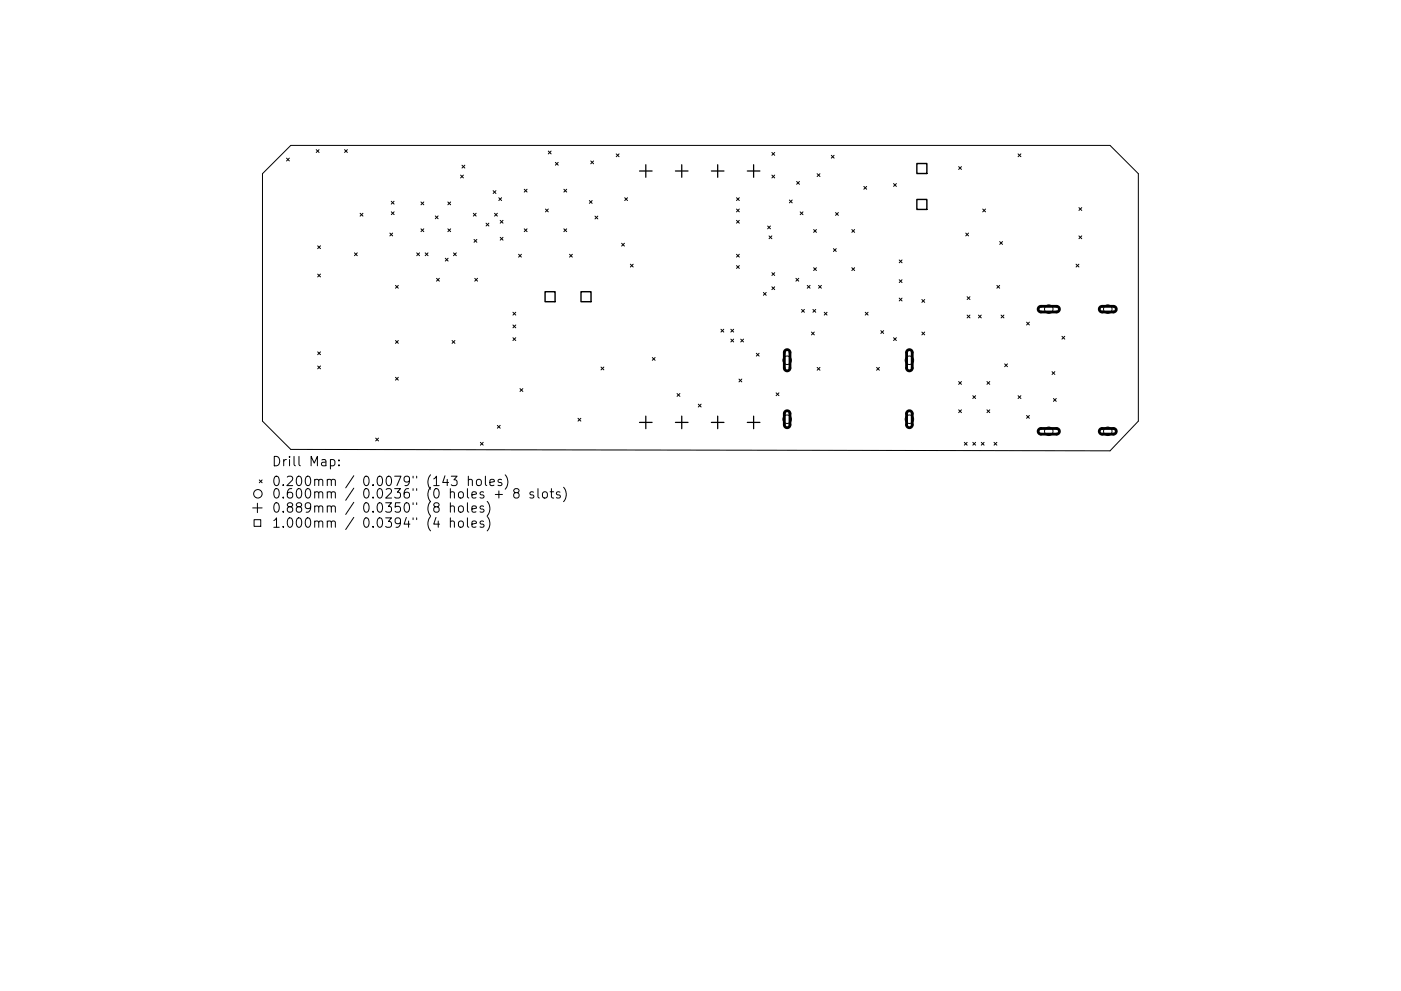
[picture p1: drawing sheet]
<svg xmlns="http://www.w3.org/2000/svg" width="297mm" height="210mm" viewBox="0 0 297 210" stroke-linecap="round" stroke-linejoin="round" font-family="sans-serif">
<defs><g id="words">
<g font-size="2.8">
<text x="57.6" y="98.9">Drill Map:</text>
<text x="57.6" y="103.1">0.200mm / 0.0079&quot; (143 holes)</text>
<text x="57.6" y="105.8">0.600mm / 0.0236&quot; (0 holes + 8 slots)</text>
<text x="57.6" y="108.8">0.889mm / 0.0350&quot; (8 holes)</text>
<text x="57.6" y="112">1.000mm / 0.0394&quot; (4 holes)</text>
</g>
</g></defs>
<g fill="none" stroke="#000" stroke-width=".21">
<path d="M55.7 36.9l6-6h173.7l6 6v52.5l-6 6.3-173.7-.3-6-6zM60.8 33.6l.6 .6M61.4 33.6l-.6 .6M67.1 31.8l.6 .6M67.7 31.8l-.6 .6M73.1 31.8l.6 .6M73.7 31.8l-.6 .6M97.7 37.2l.6 .6M98 35.1l.6 .6M98.3 37.2l-.6 .6M98.6 35.1l-.6 .6M116.3 32.1l.6 .6"/>
<path d="M116.9 32.1l-.6 .6M117.8 34.5l.6 .6M118.4 34.5l-.6 .6M125.3 34.2l.6 .6M125.9 34.2l-.6 .6M130.7 32.7l.6 .6M131.3 32.7l-.6 .6M163.7 32.4l.6 .6M163.7 37.2l.6 .6M164.3 32.4l-.6 .6M164.3 37.2l-.6 .6M168.9 38.5l.6 .6"/>
<path d="M169.5 38.5l-.6 .6M173.3 36.9l.6 .6M173.9 36.9l-.6 .6M176.3 33l.6 .6M176.9 33l-.6 .6M183.2 39.6l.6 .6M183.8 39.6l-.6 .6M189.5 39l.6 .6M190.1 39l-.6 .6M203.3 35.4l.6 .6M203.9 35.4l-.6 .6M215.9 32.7l.6 .6"/>
<path d="M216.5 32.7l-.6 .6M67.4 52.2l.6 .6M67.4 58.2l.6 .6M68 52.2l-.6 .6M68 58.2l-.6 .6M75.2 53.7l.6 .6M75.8 53.7l-.6 .6M76.4 45.3l.6 .6M77 45.3l-.6 .6M82.7 49.5l.6 .6M83 42.7l.6 .6M83 44.9l.6 .6"/>
<path d="M83.3 49.5l-.6 .6M83.6 42.7l-.6 .6M83.6 44.9l-.6 .6M88.4 53.7l.6 .6M89 53.7l-.6 .6M89.3 42.9l.6 .6M89.3 48.6l.6 .6M89.9 42.9l-.6 .6M89.9 48.6l-.6 .6M90.2 53.7l.6 .6M90.8 53.7l-.6 .6M92.3 45.8l.6 .6"/>
<path d="M92.6 59.1l.6 .6M92.9 45.8l-.6 .6M93.2 59.1l-.6 .6M94.4 54.8l.6 .6M95 42.9l.6 .6M95 48.6l.6 .6M95 54.8l-.6 .6M95.6 42.9l-.6 .6M95.6 48.6l-.6 .6M96.2 53.7l.6 .6M96.8 53.7l-.6 .6M100.4 45.3l.6 .6"/>
<path d="M100.5 50.8l.6 .6M100.7 59.1l.6 .6M101 45.3l-.6 .6M101.1 50.8l-.6 .6M101.3 59.1l-.6 .6M103.1 47.4l.6 .6M103.7 47.4l-.6 .6M104.6 40.5l.6 .6M104.9 45.3l.6 .6M105.2 40.5l-.6 .6M105.5 45.3l-.6 .6M105.8 42l.6 .6"/>
<path d="M106.1 50.4l.6 .6M106.1 46.8l.6 .6M106.4 42l-.6 .6M106.7 46.8l-.6 .6M106.7 50.4l-.6 .6M110 54l.6 .6M110.6 54l-.6 .6M111.2 40.2l.6 .6M111.2 48.6l.6 .6M111.8 40.2l-.6 .6M111.8 48.6l-.6 .6M115.7 44.4l.6 .6"/>
<path d="M116.3 44.4l-.6 .6M119.6 48.6l.6 .6M119.6 40.2l.6 .6M120.2 48.6l-.6 .6M120.2 40.2l-.6 .6M120.8 54l.6 .6M121.4 54l-.6 .6M125 42.6l.6 .6M125.6 42.6l-.6 .6M126.2 45.9l.6 .6M126.8 45.9l-.6 .6M131.8 51.6l.6 .6"/>
<path d="M132.4 51.6l-.6 .6M132.5 42l.6 .6M133.1 42l-.6 .6M133.7 56.1l.6 .6M134.3 56.1l-.6 .6M156.2 42l.6 .6M156.2 44.4l.6 .6M156.2 46.8l.6 .6M156.2 54l.6 .6M156.2 56.4l.6 .6M156.8 42l-.6 .6M156.8 44.4l-.6 .6"/>
<path d="M156.8 46.8l-.6 .6M156.8 54l-.6 .6M156.8 56.4l-.6 .6M162.8 48l.6 .6M163.1 50.1l.6 .6M163.4 48l-.6 .6M163.7 50.1l-.6 .6M163.7 57.9l.6 .6M164.3 57.9l-.6 .6M167.4 42.4l.6 .6M168 42.4l-.6 .6M168.8 59.1l.6 .6"/>
<path d="M169.4 59.1l-.6 .6M169.7 45l.6 .6M170.3 45l-.6 .6M172.5 48.7l.6 .6M172.5 56.8l.6 .6M173.1 48.7l-.6 .6M173.1 56.8l-.6 .6M176.7 52.8l.6 .6M177.2 45.1l.6 .6M177.3 52.8l-.6 .6M177.8 45.1l-.6 .6M180.6 56.8l.6 .6"/>
<path d="M180.6 48.7l.6 .6M181.2 48.7l-.6 .6M181.2 56.8l-.6 .6M190.7 55.2l.6 .6M190.7 59.4l.6 .6M191.3 55.2l-.6 .6M191.3 59.4l-.6 .6M204.8 49.5l.6 .6M205.4 49.5l-.6 .6M208.4 44.4l.6 .6M209 44.4l-.6 .6M212 51.3l.6 .6"/>
<path d="M212.6 51.3l-.6 .6M228.2 56.1l.6 .6M228.8 56.1l-.6 .6M228.8 44.1l.6 .6M228.8 50.1l.6 .6M229.4 44.1l-.6 .6M229.4 50.1l-.6 .6M67.4 74.7l.6 .6M67.4 77.7l.6 .6M68 74.7l-.6 .6M68 77.7l-.6 .6M83.9 60.6l.6 .6"/>
<path d="M83.9 72.3l.6 .6M84.5 60.6l-.6 .6M84.5 72.3l-.6 .6M95.9 72.3l.6 .6M96.5 72.3l-.6 .6M108.8 66.3l.6 .6M108.8 69l.6 .6M108.8 71.7l.6 .6M109.4 66.3l-.6 .6M109.4 69l-.6 .6M109.4 71.7l-.6 .6M127.4 77.9l.6 .6"/>
<path d="M128 77.9l-.6 .6M138.3 75.9l.6 .6M138.9 75.9l-.6 .6M152.9 69.9l.6 .6M153.5 69.9l-.6 .6M155 72l.6 .6M155 69.9l.6 .6M155.6 69.9l-.6 .6M155.6 72l-.6 .6M157.1 72l.6 .6M157.7 72l-.6 .6M160.4 75l.6 .6"/>
<path d="M161 75l-.6 .6M161.9 62.1l.6 .6M162.5 62.1l-.6 .6M163.7 60.9l.6 .6M164.3 60.9l-.6 .6M170 65.7l.6 .6M170.6 65.7l-.6 .6M171.2 60.6l.6 .6M171.8 60.6l-.6 .6M172.1 70.5l.6 .6M172.4 65.7l.6 .6M172.7 70.5l-.6 .6"/>
<path d="M173 65.7l-.6 .6M173.3 78l.6 .6M173.6 60.6l.6 .6M173.9 78l-.6 .6M174.2 60.6l-.6 .6M174.8 66.3l.6 .6M175.4 66.3l-.6 .6M183.5 66.3l.6 .6M184.1 66.3l-.6 .6M185.9 78l.6 .6M186.5 78l-.6 .6M186.8 70.2l.6 .6"/>
<path d="M187.4 70.2l-.6 .6M189.5 71.7l.6 .6M190.1 71.7l-.6 .6M190.7 63.3l.6 .6M191.3 63.3l-.6 .6M195.5 70.5l.6 .6M195.5 63.6l.6 .6M196.1 63.6l-.6 .6M196.1 70.5l-.6 .6M205.1 63l.6 .6M205.1 66.9l.6 .6M205.7 63l-.6 .6"/>
<path d="M205.7 66.9l-.6 .6M207.5 66.9l.6 .6M208.1 66.9l-.6 .6M211.4 60.6l.6 .6M212 60.6l-.6 .6M212.3 66.9l.6 .6M212.9 66.9l-.6 .6M213 77.2l.6 .6M213.6 77.2l-.6 .6M217.7 68.4l.6 .6M218.3 68.4l-.6 .6M223.1 78.9l.6 .6"/>
<path d="M223.7 78.9l-.6 .6M225.2 71.4l.6 .6M225.8 71.4l-.6 .6M70.1 97.6l.5-.1 .4 .4v.5l-.2 .3h-.7M71.9 98.6v.2M71.9 97.6v.2M79.7 93l.6 .6M80.3 93l-.6 .6M83.9 80.1l.6 .6M84.5 80.1l-.6 .6M101.9 93.9l.6 .6M102.5 93.9l-.6 .6"/>
<path d="M105.5 90.3l.6 .6M106.1 90.3l-.6 .6M110.3 82.5l.6 .6M110.9 82.5l-.6 .6M122.6 88.8l.6 .6M123.2 88.8l-.6 .6M143.6 83.5l.6 .6M144.2 83.5l-.6 .6M148.1 85.8l.6 .6M148.7 85.8l-.6 .6M156.7 80.4l.6 .6M157.3 80.4l-.6 .6"/>
<path d="M164.6 83.4l.6 .6M165.2 83.4l-.6 .6M203.3 81l.6 .6M203.3 87l.6 .6M203.9 81l-.6 .6M203.9 87l-.6 .6M204.5 93.9l.6 .6M205.1 93.9l-.6 .6M206.3 84l.6 .6M206.3 93.9l.6 .6M206.9 84l-.6 .6M206.9 93.9l-.6 .6"/>
<path d="M208.1 93.9l.6 .6M208.7 93.9l-.6 .6M209.3 87l.6 .6M209.3 81l.6 .6M209.9 81l-.6 .6M209.9 87l-.6 .6M210.8 93.9l.6 .6M211.4 93.9l-.6 .6M215.9 84l.6 .6M216.5 84l-.6 .6M217.7 88.2l.6 .6M218.3 88.2l-.6 .6"/>
<path d="M223.4 84.6l.6 .6M224 84.6l-.6 .6M53.6 107.8h2M53.9 110.3h1.4v1.4h-1.4zM54.6 106.8v2M55 101.8l.6 .6M55.6 101.8l-.6 .6M95.5 107.5l.3-.2 .4 .1 .1 1.3M95.5 110.7l.3-.2 .4 .1 .1 1.3M95.5 106.7v2M95.5 109.9v2M95.7 101h1.2l-.7 .8a.54 .54 0 0 1 .7 .4v.4l-.2 .3-.7 .1-.3-.2"/>
<path d="M97.3 107.5a.54 .54 0 0 1 .5-.2 .54 .54 0 0 1 .4 .4v.8a.54 .54 0 0 1-.6 .2 .54 .54 0 0 1-.4-.4zM97.4 110.6a.54 .54 0 0 1 .8 .3v.8l-.6 .2-.4-.4v-.6zM99.1 106.7v1.7l.3 .3M99.1 109.9v1.7l.3 .3M99.3 101.9a.5 .5 0 0 1 .9 .1v1M99.3 101v2M100.1 108l.9-.2-.1-.4-.6-.1-.2 .3 .1 1h.7M100.1 111.2l.9-.2-.1-.4-.6-.1-.2 .3 .1 1h.7M101.1 101.9a.54 .54 0 0 1 .5-.2 .54 .54 0 0 1 .5 .4v.5a.54 .54 0 0 1-.6 .4 .54 .54 0 0 1-.5-.4zM102.5 107.4l-.4-.1-.3 .3 .1 .3 .6 .2v.5h-.7M102.5 110.6l-.4-.1-.3 .3 .1 .3 .6 .2v.5h-.7M102.9 101v1.7l.3 .3"/>
<path d="M103.3 106.4a2.29 2.29 0 0 1 0 3M103.3 109.6a2.29 2.29 0 0 1 0 3M103.9 102.4l.9-.2-.1-.4-.5-.1-.3 .3 .1 .9h.7M105 104.9h1.5M105.8 104.1v1.6M106.3 101.8l-.4-.1-.3 .3 .1 .3 .6 .2v.4h-.7M107.1 100.7a2.29 2.29 0 0 1 0 3.1M109.3 104.5l-.4-.4 .1-.2 .3-.2 .6 .1 .2 .3-.1 .2-.9 .3-.2 .3v.4l.4 .4 .6-.1 .2-.3-.1-.6-.3-.2M113.1 104.4l-.5-.1-.3 .3 .1 .3 .7 .2v.5h-.8M114.1 103.7v1.7l.2 .3M115.1 104.5a.54 .54 0 0 1 .5-.2 .54 .54 0 0 1 .5 .4v.6a.54 .54 0 0 1-.6 .4 .54 .54 0 0 1-.5-.4zM116.6 104.3h.8"/>
<path d="M116.9 103.7v1.7l.1 .2 .4 .1M118.7 104.4l-.5-.1-.2 .3 .1 .3 .6 .2v.5h-.7M119.5 103.4a2.29 2.29 0 0 1 0 3"/>
<circle cx="166.9" cy="76.4" r=".9"/>
<circle cx="192.8" cy="76.4" r=".9"/>
<circle cx="222.4" cy="65.6" r=".9"/>
<circle cx="234.9" cy="65.6" r=".9"/>
<circle cx="166.9" cy="88.9" r=".9"/>
<circle cx="192.8" cy="88.9" r=".9"/>
<circle cx="222.4" cy="91.5" r=".9"/>
<circle cx="234.9" cy="91.5" r=".9"/>
<circle cx="54.7" cy="104.8" r=".9"/>
</g>
<path d="M166.5 74.4l.6-.2 .4 .5v3.5l-.2 .3-.4 .2-.4-.2-.2-.4v-3.4zM192.4 74.4l.6-.2 .4 .5v3.5l-.2 .3-.3 .2-.5-.2-.2-.4v-3.4zM220.3 65.2l.4-.2h3.4l.4 .2 .1 .4-.2 .4-.3 .2h-3.4l-.6-.4zM233.2 65.2l.4-.2h2.6l.4 .2 .1 .5-.2 .3-.3 .2h-2.6l-.5-.4zM166.5 87.3l.5-.1 .5 .4v2.6l-.2 .4-.3 .1-.5-.1-.2-.4v-2.5zM192.4 87.3l.6-.1 .4 .4v2.6l-.2 .4-.3 .1-.4-.1-.3-.4v-2.5zM220.3 91.1l.4-.2h3.4l.4 .2 .1 .5-.2 .3-.3 .2h-3.4l-.6-.4zM233.2 91.1l.4-.2h2.6l.4 .3 .1 .4-.2 .3-.3 .2h-2.6l-.5-.4z" fill="none" stroke="#000" stroke-width=".6"/>
<g fill="none" stroke="#000" stroke-width=".27">
<path d="M135.6 36.3h2.7M136.9 34.9v2.7M143.2 36.3h2.7M144.5 34.9v2.7M150.8 36.3h2.7M152.2 34.9v2.7M158.4 36.3h2.7M159.8 34.9v2.7M135.6 89.6h2.7M136.9 88.3v2.7M143.2 89.6h2.7M144.5 88.3v2.7"/>
<path d="M150.8 89.6h2.7M152.2 88.3v2.7M158.4 89.6h2.7M159.8 88.3v2.7"/>
</g>
<path d="M194.4 34.7h2.1v2.1h-2.1zM194.4 42.3h2.1v2.1h-2.1zM115.6 61.9h2.1v2.1h-2.1zM123.2 61.9h2.1v2.1h-2.1z" fill="none" stroke="#000" stroke-width=".3"/>
<use href="#words"/>
</svg>
